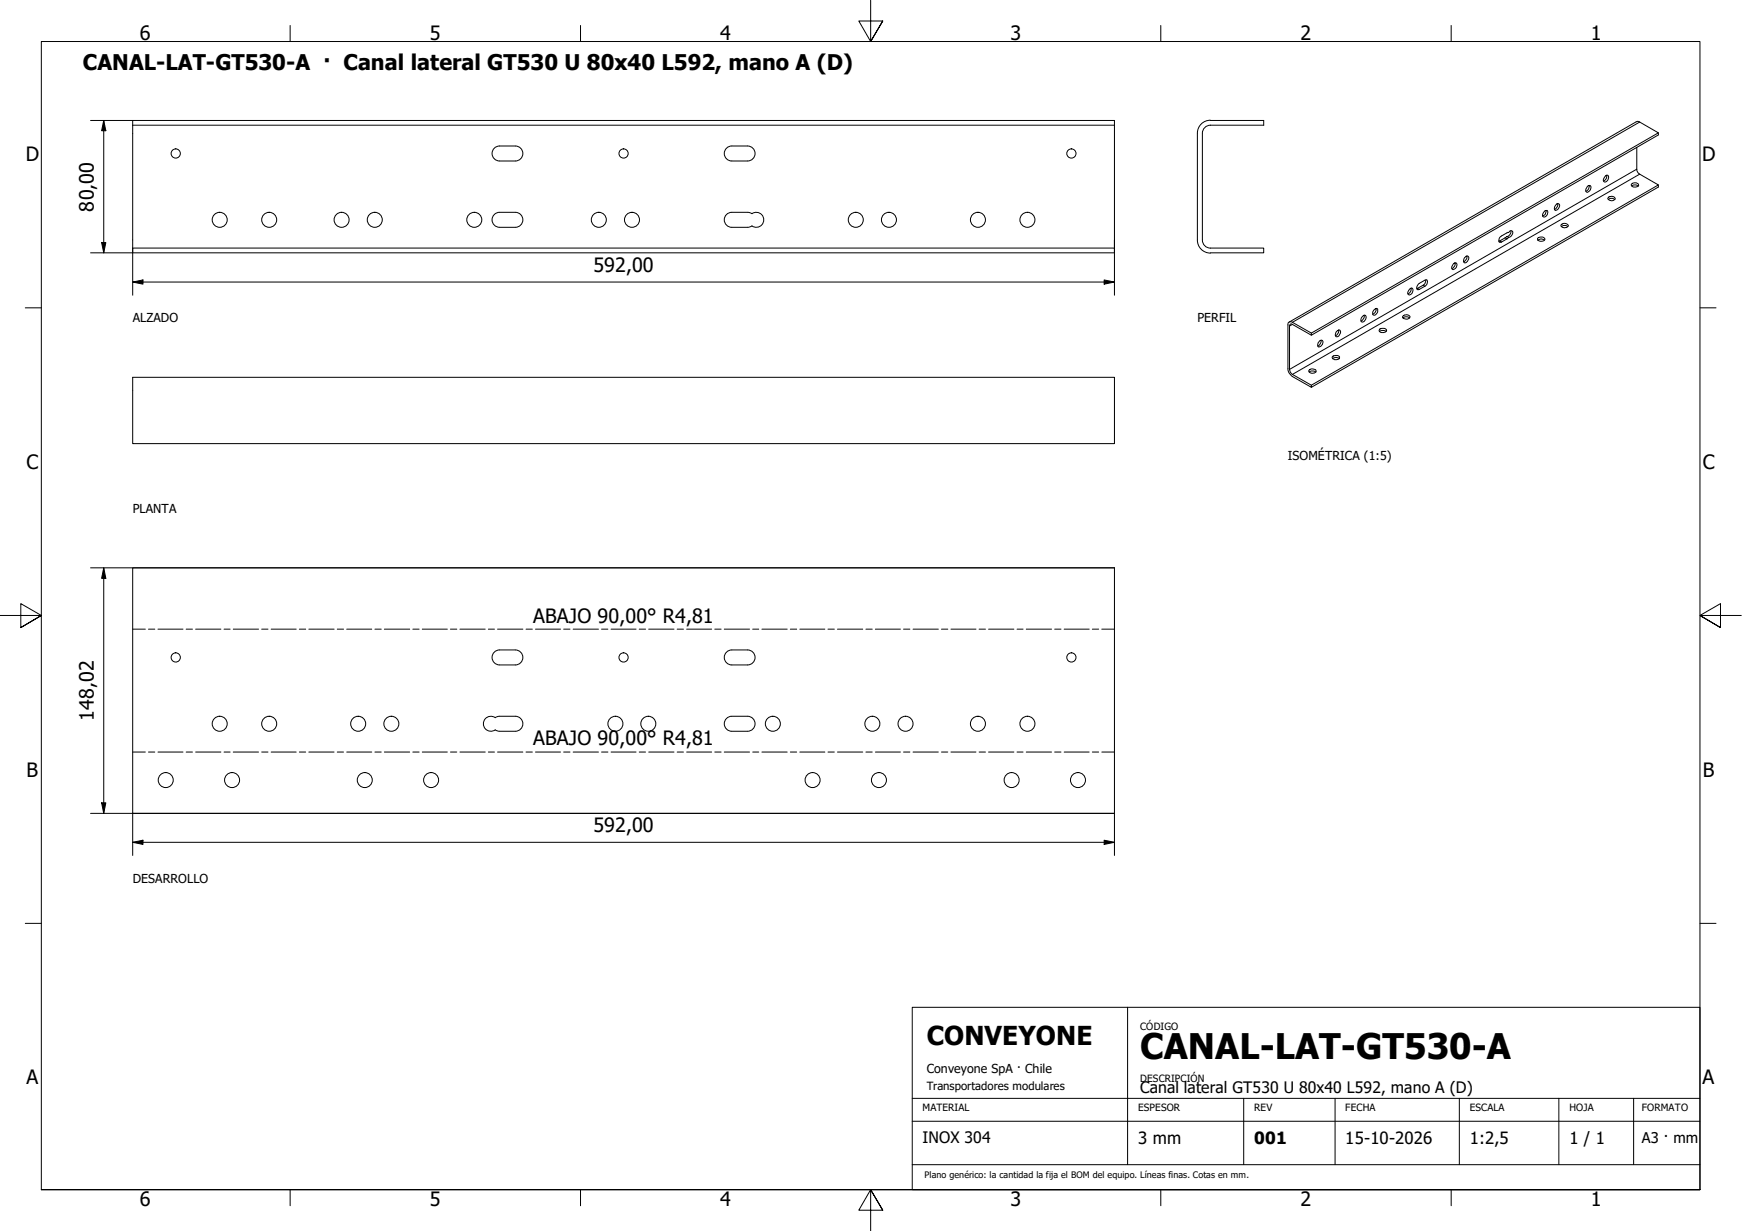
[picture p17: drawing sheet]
<svg xmlns="http://www.w3.org/2000/svg" width="420mm" height="297mm" viewBox="0 0 420 297" stroke-linecap="round" stroke-linejoin="round" font-family="sans-serif">
<defs><g id="words">
<text font-size="8.5" x="275" y="255.6">CANAL-LAT-GT530-A</text>
<text font-size="6.3" x="223.5" y="252.2">CONVEYONE</text>
<text font-size="5.2" x="20" y="17">CANAL-LAT-GT530-A · Canal lateral GT530 U 80x40 L592, mano A (D)</text>
<g font-size="4.8">
<text x="33.7" y="9.6">6</text>
<text x="103.7" y="9.6">5</text>
<text x="173.7" y="9.6">4</text>
<text x="243.7" y="9.6">3</text>
<text x="313.7" y="9.6">2</text>
<text x="383.7" y="9.6">1</text>
<text x="6.2" y="38.9">D</text>
<text x="410.5" y="38.9">D</text>
<text x="22.6" y="51" transform="rotate(-90 22.6 51)">80,00</text>
<text x="143.1" y="65.6">592,00</text>
<text x="6.4" y="113.1">C</text>
<text x="410.7" y="113.1">C</text>
<text x="128.6" y="150.2">ABAJO 90,00° R4,81</text>
<text x="22.6" y="173.9" transform="rotate(-90 22.6 173.9)">148,02</text>
<text x="128.6" y="179.8">ABAJO 90,00° R4,81</text>
<text x="6.4" y="187.4">B</text>
<text x="410.7" y="187.4">B</text>
<text x="143.1" y="200.8">592,00</text>
<text x="6.4" y="261.7">A</text>
<text x="410.7" y="261.7">A</text>
<text x="33.7" y="290.9">6</text>
<text x="103.7" y="290.9">5</text>
<text x="173.7" y="290.9">4</text>
<text x="243.7" y="290.9">3</text>
<text x="313.7" y="290.9">2</text>
<text x="383.7" y="290.9">1</text>
</g>
<g font-size="4.1">
<text x="274.5" y="276.1">3 mm</text>
<text x="302.5" y="276.1">001</text>
<text x="324.5" y="276.1">15-10-2026</text>
<text x="354.5" y="276.1">1:2,5</text>
<text x="378.5" y="276.1">1 / 1</text>
</g>
<g font-size="3.8">
<text x="275" y="263.8">Canal lateral GT530 U 80x40 L592, mano A (D)</text>
<text x="222.5" y="275.9">INOX 304</text>
</g>
<text font-size="3.6" x="396" y="275.7">A3 · mm</text>
<g font-size="3">
<text x="32" y="77.8">ALZADO</text>
<text x="288.8" y="77.7">PERFIL</text>
<text x="310.6" y="111">ISOMÉTRICA (1:5)</text>
<text x="32" y="123.7">PLANTA</text>
<text x="32" y="213">DESARROLLO</text>
<text x="223.5" y="258.8">Conveyone SpA · Chile</text>
</g>
<text font-size="2.7" x="223.5" y="263.1">Transportadores modulares</text>
<g font-size="2.4">
<text x="275" y="248.5">CÓDIGO</text>
<text x="275" y="261">DESCRIPCIÓN</text>
<text x="222.5" y="268">MATERIAL</text>
<text x="274.5" y="268.1">ESPESOR</text>
<text x="302.5" y="268">REV</text>
<text x="324.5" y="268.1">FECHA</text>
<text x="354.5" y="268.1">ESCALA</text>
<text x="378.5" y="268.1">HOJA</text>
<text x="396" y="268.1">FORMATO</text>
</g>
<text font-size="2.2" x="223" y="284.2">Plano genérico: la cantidad la fija el BOM del equipo. Líneas finas. Cotas en mm.</text>
</g></defs>
<!-- layer: Visible (ISO) -->
<g fill="none" stroke="#000" stroke-width=".24">
<path d="M32 30.2h236.8M120.5 35.2a1.81 1.81 0 0 0-1.8 1.8 1.81 1.81 0 0 0 1.8 1.8M120.5 35.2h3.8a1.81 1.81 0 0 1 1.8 1.8 1.81 1.81 0 0 1-1.8 1.8h-3.8M176.5 35.2a1.81 1.81 0 0 0-1.8 1.8 1.81 1.81 0 0 0 1.8 1.8M176.5 35.2h3.8a1.81 1.81 0 0 1 1.8 1.8 1.81 1.81 0 0 1-1.8 1.8h-3.8M288.8 32.2v25.7M290 32.2v25.7M291.9 29.1h12.9v1.1h-12.9M291.9 30.2a1.94 1.94 0 0 0-1.9 1.9M291.9 29a3.1 3.1 0 0 0-3.1 3.1M394.8 35.5v5.6l.2 .4 .5 .5 4.5 2.6-83.7 48.3M400 32.1v.5l-83.7 48.3-4.8-2.7h-.3l-.2 .5v10.4l.2 .7 .5 .5 4.6 2.6v.6l-4.6-2.6-.7-.7-.3-.7-.1-11.3 .2-.4 .7-.2 4.8 2.8 83.7-48.3-4.5-2.7-.5-.1-.3 .1-83.7 48.3"/>
<path d="M32 59.9h236.8v1.1h-236.8v-31.9h236.8v30.8M120.5 51.2a1.81 1.81 0 0 0-1.8 1.8 1.81 1.81 0 0 0 1.8 1.8M120.5 51.2h3.8a1.81 1.81 0 0 1 1.8 1.8 1.81 1.81 0 0 1-1.8 1.8h-3.8M176.5 51.2a1.81 1.81 0 0 0-1.8 1.8 1.81 1.81 0 0 0 1.8 1.8M176.5 51.2h3.8l1 .4a1.81 1.81 0 0 1 2.9 1.4 1.81 1.81 0 0 1-2.8 1.5l-1.1 .3h-3.8M288.8 57.9a3.1 3.1 0 0 0 3.1 3.2M290 57.9a1.94 1.94 0 0 0 1.9 2M291.9 59.9h12.9v1.1h-12.9M361.8 57.3l2.2-1.4a.46 .46 0 0 1 .7-.1 .46 .46 0 0 1 .1 .6l-.4 .7-2.5 1.4h-.3l-.1-.3zM363.4 57.1l-1.9 1.1M363.4 57.1l.5 .2M364.4 55.7a1.28 1.28 0 0 1-1 1.4"/>
<path d="M370.9 58a1.15 1.15 0 0 1 1.6 0M370.9 57.5a1.01 1.01 0 0 1 1.7 .3 1.11 1.11 0 0 1-1.8-.1zM372.4 51.2a.5 .5 0 0 1 .7-.4 .5 .5 0 0 1 .2 .7 .68 .68 0 0 1-.5 .8 .68 .68 0 0 1-.8-.2zM372.9 50.8a1.13 1.13 0 0 1-.8 1.3M375.3 49.3a.53 .53 0 0 1 .9 .1 .53 .53 0 0 1-.2 .8 .57 .57 0 0 1-.5 .5 .57 .57 0 0 1-.6-.3l.1-.6zM375.7 49.1a1.41 1.41 0 0 1-.8 1.4M376.6 54.7a1.37 1.37 0 0 1 1.5 0M376.6 54.2a1.03 1.03 0 0 1 1.7 .3 1.01 1.01 0 0 1-1.8-.2zM382.9 44.9a.48 .48 0 0 1 .7-.1 .48 .48 0 0 1 .1 .7 .78 .78 0 0 1-1.2 .7v-.6zM383.3 44.8a1.26 1.26 0 0 1-.8 1.4M387.2 42.5a.48 .48 0 0 1 .7-.1 .48 .48 0 0 1 0 .7 .68 .68 0 0 1-.4 .7 .68 .68 0 0 1-.8-.2zM387.5 42.3a1.26 1.26 0 0 1-.7 1.4"/>
<path d="M387.9 48.1a1.37 1.37 0 0 1 1.6 0M388 47.5a1 1 0 0 1 1.6 .5 1.01 1.01 0 0 1-1.8-.2zM393.6 44.9a1.37 1.37 0 0 1 1.6 0M393.7 44.2a.86 .86 0 0 1 .9-.1 .86 .86 0 0 1 .6 .8 1.01 1.01 0 0 1-1.8-.4zM400 44.6v.5l-83.7 48.4M322.3 80l.2-.1a.48 .48 0 0 1 .7-.2 .48 .48 0 0 1 .1 .7 .72 .72 0 0 1-.4 .7 .72 .72 0 0 1-.8 0v-.4zM322.9 79.6a1.41 1.41 0 0 1-.8 1.4M328.9 76.1a.55 .55 0 0 1 .6 .3 .55 .55 0 0 1-.1 .7l-.2 .2a.51 .51 0 0 1-.7 .4 .51 .51 0 0 1-.2-.8zM329.1 76.1a1.41 1.41 0 0 1-.9 1.4M331.3 74.9l.7-.5a.96 .96 0 0 1 .2 1.1 .96 .96 0 0 1-1 .5l-.1-.7zM331.9 74.5a1.13 1.13 0 0 1-.8 1.3M332.7 80a1.37 1.37 0 0 1 1.6 0"/>
<path d="M332.7 79.5a1.25 1.25 0 0 1 1.8 .2 1.07 1.07 0 0 1-1.9 .1zM338.4 76.7a1.37 1.37 0 0 1 1.6 0M338.4 76.2a.96 .96 0 0 1 1.6 .4 1.07 1.07 0 0 1-1.7-.1zM340 69.8a.48 .48 0 0 1 .7-.2 .48 .48 0 0 1 0 .7 .68 .68 0 0 1-.4 .8 .68 .68 0 0 1-.8-.2zM340.4 69.5a1.26 1.26 0 0 1-.8 1.4M342.1 68.5l1.9-1a.98 .98 0 0 1-.3 1.6l-1.7 .8a.82 .82 0 0 1 .1-1.4zM343.9 67.5l-.3 1.1-1.8 1M350.6 63.6a.48 .48 0 0 1 .7-.1 .48 .48 0 0 1 0 .7 .78 .78 0 0 1-1.1 .7v-.7zM351 63.4a1.26 1.26 0 0 1-.8 1.4M353.3 62.2l.1-.2a.48 .48 0 0 1 .7-.1 .48 .48 0 0 1 .1 .7 .72 .72 0 0 1-.4 .7 .72 .72 0 0 1-.7-.1l-.1-.3zM353.8 61.8a1.41 1.41 0 0 1-.8 1.4M32 91h236.8v16h-236.8z"/>
<path d="M315.8 89.8a1.37 1.37 0 0 1 1.6 0M315.8 89.3a1.11 1.11 0 0 1 1.6 .2 .96 .96 0 0 1-.9 .6 .96 .96 0 0 1-.8-.6zM316.3 80.4v.5M318.3 82.3a.48 .48 0 0 1 .7-.1 .48 .48 0 0 1 0 .7 .78 .78 0 0 1-1.1 .7v-.9zM318.6 82.1a1.41 1.41 0 0 1-.8 1.4M321.4 86.5a1.15 1.15 0 0 1 1.6 0M321.4 86a1.17 1.17 0 0 1 1.7 .2 .96 .96 0 0 1-.9 .6 .96 .96 0 0 1-.9-.6zM32 137h236.8v59.3h-236.8zM120.5 156.8a1.81 1.81 0 0 0-1.8 1.8 1.81 1.81 0 0 0 1.8 1.9M120.5 156.8h3.8a1.81 1.81 0 0 1 1.8 1.8 1.81 1.81 0 0 1-1.8 1.9h-3.8M176.5 156.8a1.81 1.81 0 0 0-1.8 1.8 1.81 1.81 0 0 0 1.8 1.9M176.5 156.8h3.8a1.81 1.81 0 0 1 1.8 1.8 1.81 1.81 0 0 1-1.8 1.9h-3.8"/>
<path d="M120.5 172.8l-1 .4a1.81 1.81 0 0 0-2.9 1.4 1.81 1.81 0 0 0 2.8 1.5l1.1 .4M120.5 172.8h3.8a1.81 1.81 0 0 1 1.8 1.8 1.81 1.81 0 0 1-1.8 1.9h-3.8M176.5 172.8a1.81 1.81 0 0 0-1.8 1.8 1.81 1.81 0 0 0 1.8 1.9M176.5 172.8h3.8a1.81 1.81 0 0 1 1.8 1.8 1.81 1.81 0 0 1-1.8 1.9h-3.8"/>
<circle cx="42.4" cy="37" r="1.11"/>
<circle cx="150.4" cy="37" r="1.11"/>
<circle cx="258.4" cy="37" r="1.11"/>
<circle cx="53" cy="53" r="1.81"/>
<circle cx="64.9" cy="53" r="1.81"/>
<circle cx="82.4" cy="53" r="1.81"/>
<circle cx="90.4" cy="53" r="1.81"/>
<circle cx="114.4" cy="53" r="1.81"/>
<circle cx="144.4" cy="53" r="1.81"/>
<circle cx="152.4" cy="53" r="1.81"/>
<circle cx="206.4" cy="53" r="1.81"/>
<circle cx="214.4" cy="53" r="1.81"/>
<circle cx="235.9" cy="53" r="1.81"/>
<circle cx="247.8" cy="53" r="1.81"/>
<circle cx="42.4" cy="158.6" r="1.11"/>
<circle cx="150.4" cy="158.6" r="1.11"/>
<circle cx="258.4" cy="158.6" r="1.11"/>
<circle cx="53" cy="174.6" r="1.81"/>
<circle cx="64.9" cy="174.6" r="1.81"/>
<circle cx="86.4" cy="174.6" r="1.81"/>
<circle cx="94.4" cy="174.6" r="1.81"/>
<circle cx="148.4" cy="174.6" r="1.81"/>
<circle cx="156.4" cy="174.6" r="1.81"/>
<circle cx="186.4" cy="174.6" r="1.81"/>
<circle cx="210.4" cy="174.6" r="1.81"/>
<circle cx="218.4" cy="174.6" r="1.81"/>
<circle cx="235.9" cy="174.6" r="1.81"/>
<circle cx="247.8" cy="174.6" r="1.81"/>
<circle cx="40" cy="188.2" r="1.81"/>
<circle cx="56" cy="188.2" r="1.81"/>
<circle cx="88" cy="188.2" r="1.81"/>
<circle cx="104" cy="188.2" r="1.81"/>
<circle cx="196" cy="188.2" r="1.81"/>
<circle cx="212" cy="188.2" r="1.81"/>
<circle cx="244" cy="188.2" r="1.81"/>
<circle cx="260" cy="188.2" r="1.81"/>
</g>
<!-- layer: Visible fina (ISO) -->
<path d="M395.5 29.4l-83.8 48.4M361.7 58.2l.4 .2M363 57.4l.5 .2M394.8 40.8l-83.8 48.3M395.5 42l-83.8 48.3M311.7 78.3l-.7 .4M341.9 69.6l.4 .2M343.3 68.8l.4 .3" fill="none" stroke="#000" stroke-width=".24"/>
<!-- layer: Eje de pliegue (ISO) -->
<g fill="none" stroke="#000" stroke-width=".24">
<path d="M32 151.8h3.1M35.8 151.8h1.5M38.1 151.8h6M44.9 151.8h1.5M47.2 151.8h6.1M54 151.8h1.5M56.3 151.8h6.1M63.1 151.8h1.5M65.4 151.8h6M72.2 151.8h1.5M74.5 151.8h6.1M81.3 151.8h1.6"/>
<path d="M83.6 151.8h6.1M90.4 151.8h1.5M92.7 151.8h6.1M99.6 151.8h1.5M101.9 151.8h6M108.6 151.8h1.6M110.9 151.8h6.1M117.8 151.8h1.5M120 151.8h6.1M126.9 151.8h1.5M129.2 151.8h6M136 151.8h1.5"/>
<path d="M138.2 151.8h6.1M145.1 151.8h1.5M147.4 151.8h6M154.2 151.8h1.5M156.5 151.8h6.1M163.3 151.8h1.5M165.6 151.8h6M172.4 151.8h1.5M174.7 151.8h6.1M181.5 151.8h1.5M183.8 151.8h6.1M190.6 151.8h1.6"/>
<path d="M192.9 151.8h6M199.7 151.8h1.5M202 151.8h6.1M208.9 151.8h1.5M211.1 151.8h6.1M217.9 151.8h1.6M220.2 151.8h6.1M227.1 151.8h1.5M229.4 151.8h6M236.2 151.8h1.5M238.4 151.8h6.1M245.3 151.8h1.5"/>
<path d="M247.5 151.8h6.1M254.4 151.8h1.5M256.7 151.8h6M263.5 151.8h1.5M265.7 151.8h3.1M32 181.5h3.1M35.8 181.5h1.5M38.1 181.5h6M44.9 181.5h1.5M47.2 181.5h6.1M54 181.5h1.5M56.3 181.5h6.1"/>
<path d="M63.1 181.5h1.5M65.4 181.5h6M72.2 181.5h1.5M74.5 181.5h6.1M81.3 181.5h1.6M83.6 181.5h6.1M90.4 181.5h1.5M92.7 181.5h6.1M99.6 181.5h1.5M101.9 181.5h6M108.6 181.5h1.6M110.9 181.5h6.1"/>
<path d="M117.8 181.5h1.5M120 181.5h6.1M126.9 181.5h1.5M129.2 181.5h6M136 181.5h1.5M138.2 181.5h6.1M145.1 181.5h1.5M147.4 181.5h6M154.2 181.5h1.5M156.5 181.5h6.1M163.3 181.5h1.5M165.6 181.5h6"/>
<path d="M172.4 181.5h1.5M174.7 181.5h6.1M181.5 181.5h1.5M183.8 181.5h6.1M190.6 181.5h1.6M192.9 181.5h6M199.7 181.5h1.5M202 181.5h6.1M208.9 181.5h1.5M211.1 181.5h6.1M217.9 181.5h1.6M220.2 181.5h6.1"/>
<path d="M227.1 181.5h1.5M229.4 181.5h6M236.2 181.5h1.5M238.4 181.5h6.1M245.3 181.5h1.5M247.5 181.5h6.1M254.4 181.5h1.5M256.7 181.5h6M263.5 181.5h1.5M265.7 181.5h3.1"/>
</g>
<!-- layer: Borde (ISO) -->
<g fill="none" stroke="#000" stroke-width=".24">
<path d="M70 6.1v3.9M140 6.1v3.9M210 0v10l-2.9-4.9h5.8l-2.9 4.9 2.9-4.9M280 6.1v3.9M350 6.1v3.9M6.1 74.3h3.9M410 74.3h3.9M0 148.5h10l-5-2.8v5.7l5-2.9-5 2.9M420 148.5h-10l5-2.8v5.7l-5-2.9 5 2.9M6.1 222.8h3.9M410 222.8h3.9M10 287.1v-277.1h400v277.1h-400h400"/>
<path d="M70 287.1v3.8M140 287.1v3.8M212.9 292l-2.9-4.9 2.9 4.9h-5.8l2.9-4.9v9.9M280 287.1v3.8M350 287.1v3.8"/>
</g>
<path d="M220 243.1h190v44h-190zM272 243.1v37.9M220 270.6h190M220 265h190M300 265v16M322 265v16M352 265v16M376 265v16M394 265v16M220 281h190" fill="none" stroke="#000" stroke-width=".24"/>
<!-- layer: Cota (ISO) -->
<g fill="none" stroke="#000" stroke-width=".24">
<path d="M21.8 29.1h10.2M25 29.1l.5 2.4h-1zM25 29.1v31.9M24.5 58.5h1l-.5 2.5zM32 59.9v11.3M268.8 57.9v13.3M21.8 61h10.2M32 68.1l2.5-.6v1.1zM32 68.1h236.8M266.3 67.5l2.5 .6-2.5 .5zM21.8 137h247M25 137l.5 2.6h-1z"/>
<path d="M25 137v59.3M21.8 196.3h247v10.1M24.5 193.7h1l-.5 2.6zM32 196.3v10.1M32 203.2l2.5-.5v1.1zM32 203.2h236.8M266.3 202.7l2.5 .5-2.5 .6z"/>
</g>
<path d="M25 29.1l.5 2.4h-1zM24.5 58.5h1l-.5 2.5zM32 68.1l2.5-.6v1.1zM266.3 67.5l2.5 .6-2.5 .5zM25 137l.5 2.6h-1zM24.5 193.7h1l-.5 2.6zM32 203.2l2.5-.5v1.1zM266.3 202.7l2.5 .5-2.5 .6z" fill="#000"/>
<use href="#words"/>
</svg>
